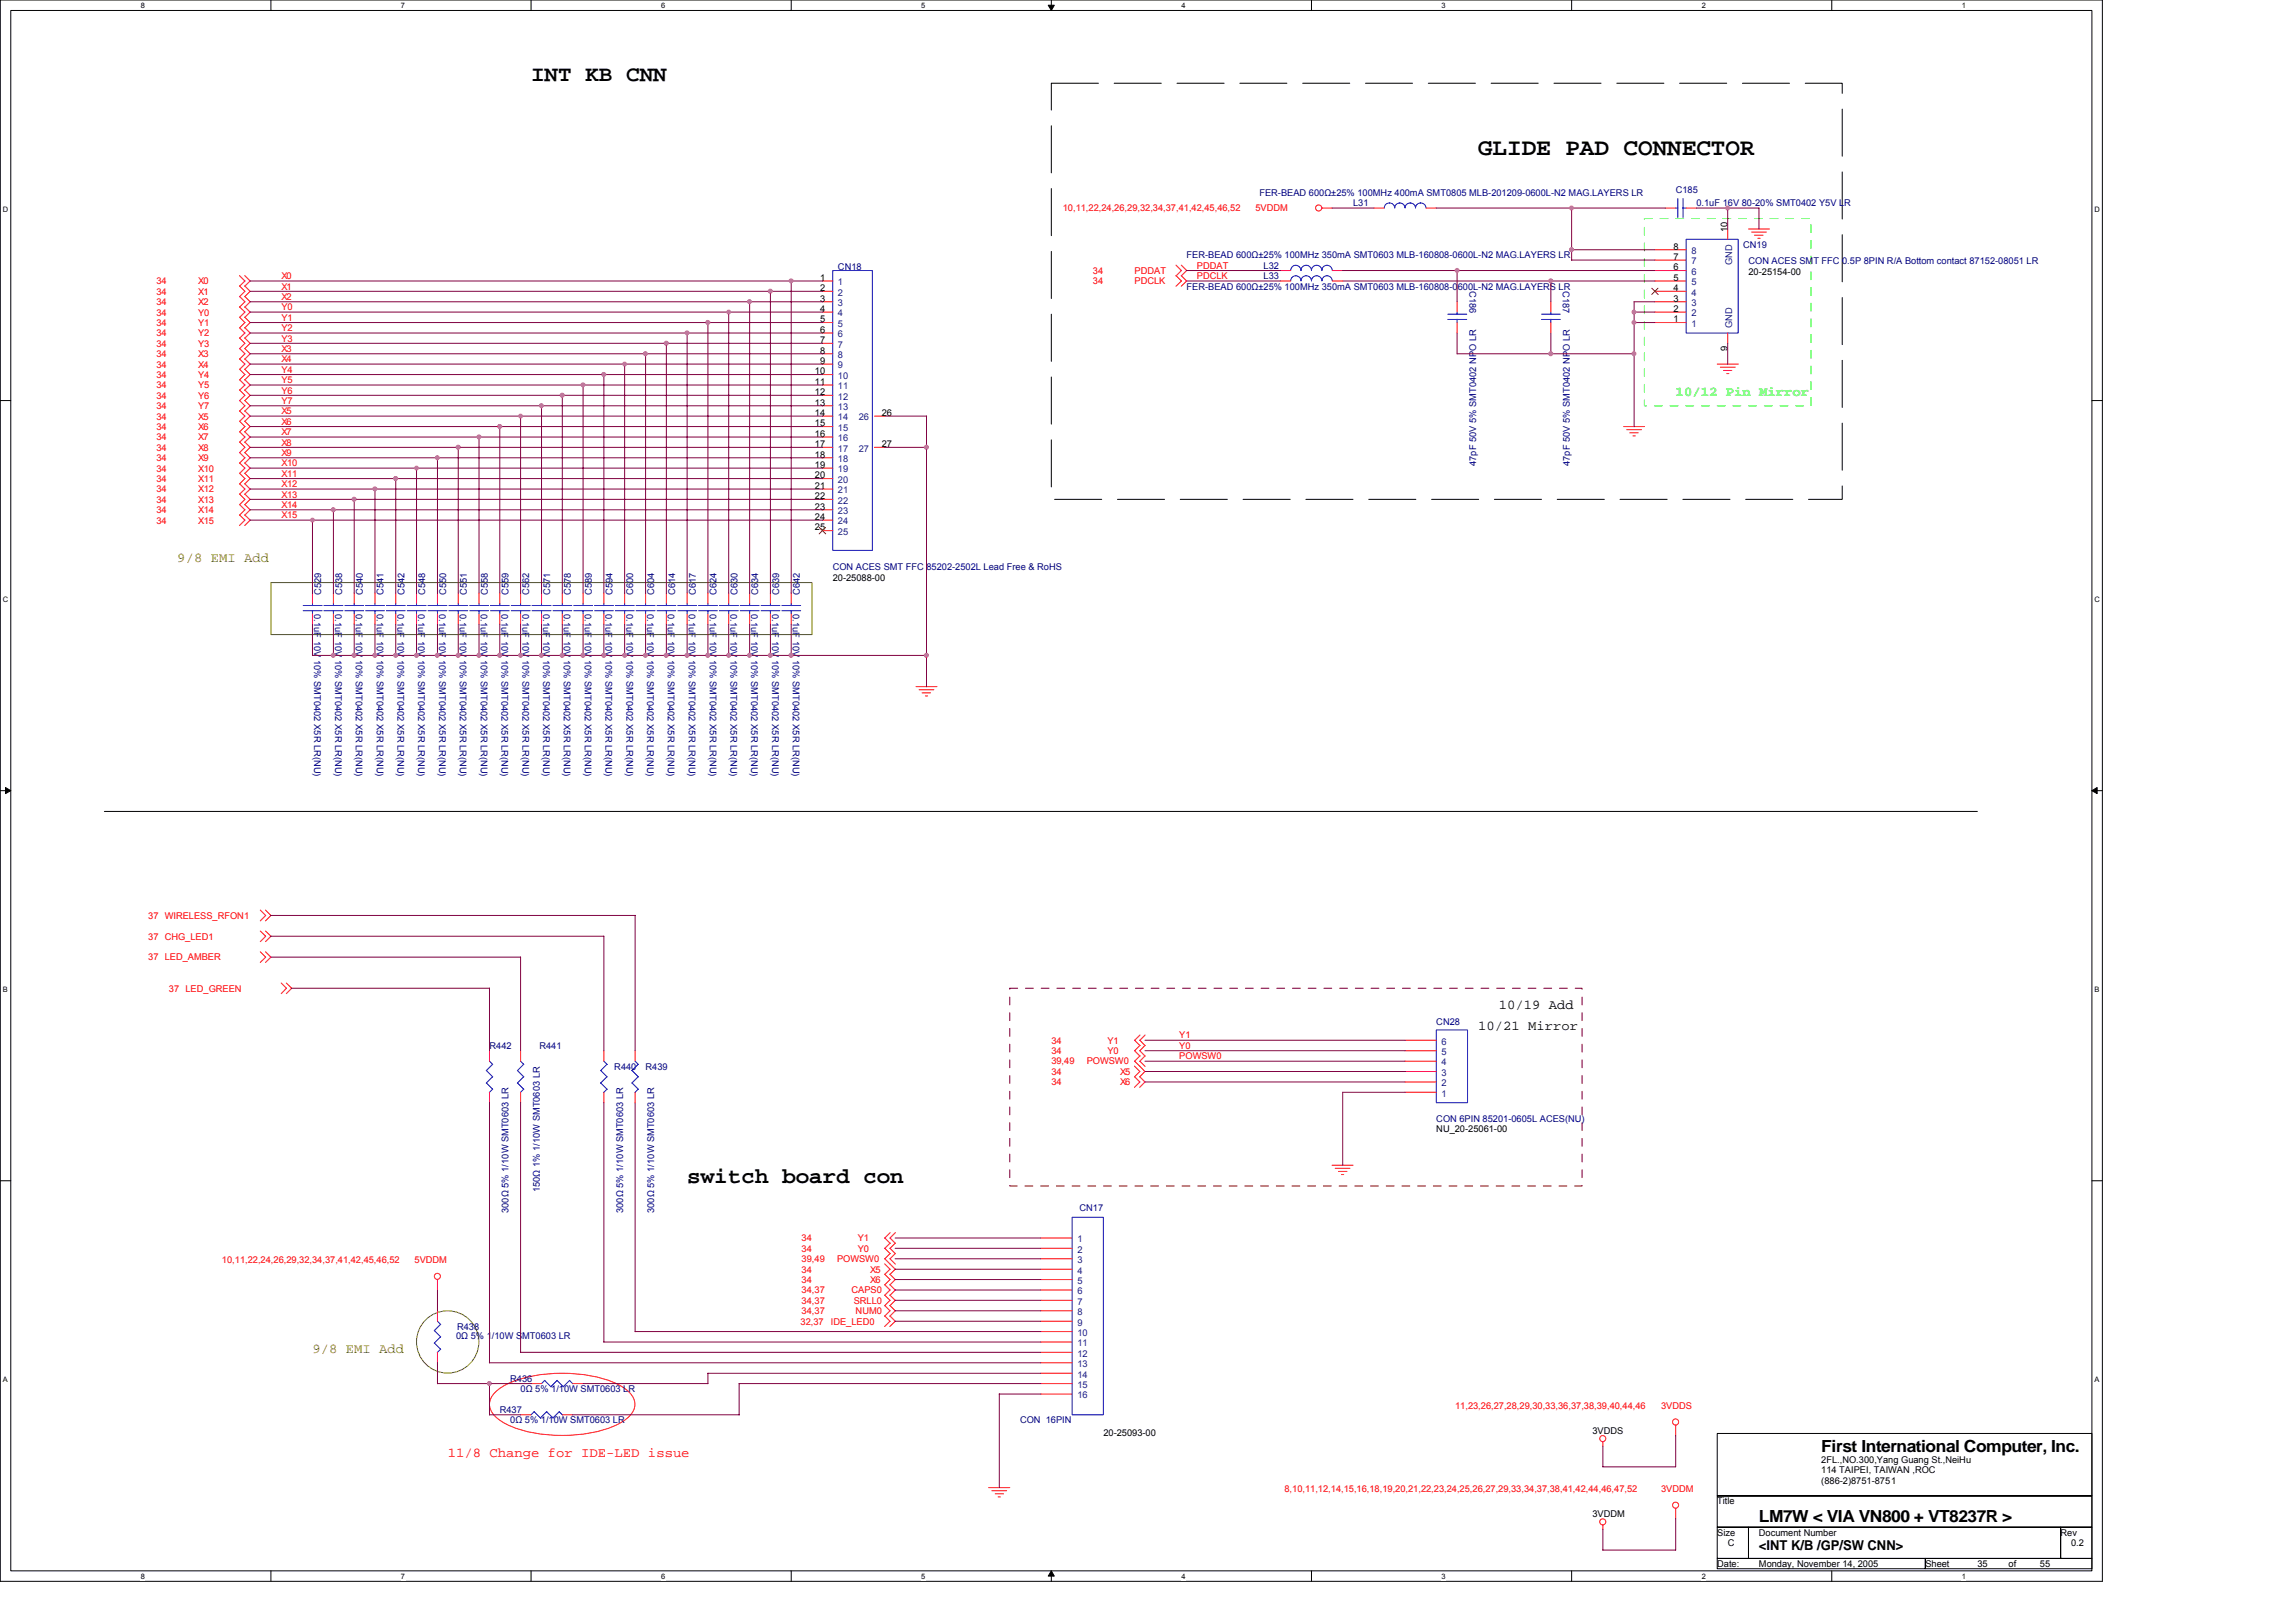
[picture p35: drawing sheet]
<svg xmlns="http://www.w3.org/2000/svg" width="297mm" height="210mm" viewBox="0 0 297 210" stroke-linecap="round" stroke-linejoin="round" font-family="sans-serif">
<defs><g id="words">
<text font-size="3.1" x="191.2" y="20.1">GLIDE PAD CONNECTOR</text>
<g font-size="2.8">
<text x="68.7" y="10.4">INT KB CNN</text>
<text x="88.9" y="153.1">switch board con</text>
</g>
<g font-size="2.2">
<text x="235.6" y="187.9">First International Computer, Inc.</text>
<text x="227.6" y="197">LM7W &lt; VIA VN800 + VT8237R &gt;</text>
</g>
<text font-size="1.8" fill="#0f0" x="216.8" y="51.2">10/12 Pin Mirror</text>
<g font-size="1.8" fill="#808000">
<text x="22.9" y="72.7">9/8 EMI Add</text>
<text x="40.4" y="175">9/8 EMI Add</text>
</g>
<g font-size="1.8">
<text x="193.9" y="130.6">10/19 Add</text>
<text x="191.2" y="133.3">10/21 Mirror</text>
<text x="227.6" y="200.6">&lt;INT K/B /GP/SW CNN&gt;</text>
</g>
<text font-size="1.8" fill="#f00" x="57.9" y="188.5">11/8 Change for IDE-LED issue</text>
<g font-size="1.2" fill="#f00">
<text x="137.5" y="27.4">10,11,22,24,26,29,32,34,37,41,42,45,46,52</text>
<text x="162.4" y="27.4">5VDDM</text>
<text x="141.4" y="35.4">34</text>
<text x="146.8" y="35.4">PDDAT</text>
<text x="154.9" y="34.8">PDDAT</text>
<text x="20.2" y="36.8">34</text>
<text x="20.2" y="38.1">34</text>
<text x="20.2" y="40.8">34</text>
<text x="20.2" y="39.5">34</text>
<text x="25.6" y="36.8">X0</text>
<text x="25.6" y="38.1">X1</text>
<text x="25.6" y="40.8">Y0</text>
<text x="25.6" y="39.5">X2</text>
<text x="36.4" y="38.8">X2</text>
<text x="36.4" y="41.5">Y1</text>
<text x="36.4" y="37.5">X1</text>
<text x="36.4" y="36.1">X0</text>
<text x="36.4" y="40.2">Y0</text>
<text x="141.4" y="36.8">34</text>
<text x="146.8" y="36.8">PDCLK</text>
<text x="154.9" y="36.1">PDCLK</text>
<text x="20.2" y="43.5">34</text>
<text x="20.2" y="42.2">34</text>
<text x="20.2" y="44.9">34</text>
<text x="20.2" y="46.2">34</text>
<text x="20.2" y="47.6">34</text>
<text x="25.6" y="43.5">Y2</text>
<text x="25.6" y="42.2">Y1</text>
<text x="25.6" y="44.9">Y3</text>
<text x="25.6" y="46.2">X3</text>
<text x="25.6" y="47.6">X4</text>
<text x="36.4" y="46.9">X4</text>
<text x="36.4" y="42.8">Y2</text>
<text x="36.4" y="45.5">X3</text>
<text x="36.4" y="44.2">Y3</text>
<text x="20.2" y="48.9">34</text>
<text x="20.2" y="51.6">34</text>
<text x="20.2" y="52.9">34</text>
<text x="20.2" y="50.2">34</text>
<text x="25.6" y="48.9">Y4</text>
<text x="25.6" y="51.6">Y6</text>
<text x="25.6" y="52.9">Y7</text>
<text x="25.6" y="50.2">Y5</text>
<text x="36.4" y="53.6">X5</text>
<text x="36.4" y="48.2">Y4</text>
<text x="36.4" y="52.3">Y7</text>
<text x="36.4" y="49.6">Y5</text>
<text x="36.4" y="50.9">Y6</text>
<text x="20.2" y="54.3">34</text>
<text x="20.2" y="55.6">34</text>
<text x="20.2" y="57">34</text>
<text x="20.2" y="59.7">34</text>
<text x="20.2" y="58.3">34</text>
<text x="25.6" y="54.3">X5</text>
<text x="25.6" y="55.6">X6</text>
<text x="25.6" y="57">X7</text>
<text x="25.6" y="59.7">X9</text>
<text x="25.6" y="58.3">X8</text>
<text x="36.4" y="56.3">X7</text>
<text x="36.4" y="57.7">X8</text>
<text x="36.4" y="59">X9</text>
<text x="36.4" y="54.9">X6</text>
<text x="20.2" y="61">34</text>
<text x="20.2" y="62.4">34</text>
<text x="20.2" y="63.7">34</text>
<text x="20.2" y="65">34</text>
<text x="25.6" y="61">X10</text>
<text x="25.6" y="62.4">X11</text>
<text x="25.6" y="63.7">X12</text>
<text x="25.6" y="65">X13</text>
<text x="36.4" y="63">X12</text>
<text x="36.4" y="64.4">X13</text>
<text x="36.4" y="60.3">X10</text>
<text x="36.4" y="61.7">X11</text>
<text x="36.4" y="65.7">X14</text>
<text x="20.2" y="66.4">34</text>
<text x="20.2" y="67.8">34</text>
<text x="25.6" y="66.4">X14</text>
<text x="25.6" y="67.8">X15</text>
<text x="36.4" y="67.1">X15</text>
<text x="19.2" y="118.9">37 WIRELESS_RFON1</text>
<text x="19.2" y="121.6">37 CHG_LED1</text>
<text x="19.2" y="124.3">37 LED_AMBER</text>
<text x="21.9" y="128.3">37 LED_GREEN</text>
<text x="136" y="137.8">39,49</text>
<text x="136" y="136.4">34</text>
<text x="136" y="135.1">34</text>
<text x="140.6" y="137.8">POWSW0</text>
<text x="143.3" y="136.4">Y0</text>
<text x="143.3" y="135.1">Y1</text>
<text x="152.6" y="135.7">Y0</text>
<text x="152.6" y="137.1">POWSW0</text>
<text x="152.6" y="134.4">Y1</text>
<text x="136" y="140.4">34</text>
<text x="136" y="139.1">34</text>
<text x="144.9" y="140.4">X6</text>
<text x="144.9" y="139.1">X5</text>
<text x="103.7" y="160.6">34</text>
<text x="103.7" y="162">34</text>
<text x="111" y="160.6">Y1</text>
<text x="111" y="162">Y0</text>
<text x="28.7" y="163.5">10,11,22,24,26,29,32,34,37,41,42,45,46,52</text>
<text x="53.6" y="163.5">5VDDM</text>
<text x="103.7" y="163.3">39,49</text>
<text x="103.7" y="167.4">34,37</text>
<text x="103.7" y="164.7">34</text>
<text x="103.7" y="166">34</text>
<text x="108.3" y="163.3">POWSW0</text>
<text x="110.2" y="167.4">CAPS0</text>
<text x="112.6" y="164.7">X5</text>
<text x="112.6" y="166">X6</text>
<text x="103.6" y="171.4">32,37</text>
<text x="103.7" y="170.1">34,37</text>
<text x="103.7" y="168.7">34,37</text>
<text x="107.5" y="171.4">IDE_LED0</text>
<text x="110.4" y="168.7">SRLL0</text>
<text x="110.7" y="170.1">NUM0</text>
<text x="188.3" y="182.3">11,23,26,27,28,29,30,33,36,37,38,39,40,44,46</text>
<text x="214.9" y="182.3">3VDDS</text>
<text x="166.2" y="193.1">8,10,11,12,14,15,16,18,19,20,21,22,23,24,25,26,27,29,33,34,37,38,41,42,44,46,47,52</text>
<text x="214.9" y="193.1">3VDDM</text>
</g>
<g font-size="1.2" fill="#000080">
<text x="162.9" y="25.3">FER-BEAD 600Ω±25% 100MHz 400mA SMT0805 MLB-201209-0600L-N2 MAG.LAYERS LR</text>
<text x="175" y="26.7">L31</text>
<text x="216.8" y="24.9">C185</text>
<text x="219.5" y="26.7">0.1uF 16V 80-20% SMT0402 Y5V LR</text>
<text x="108.4" y="34.9">CN18</text>
<text x="153.5" y="33.4">FER-BEAD 600Ω±25% 100MHz 350mA SMT0603 MLB-160808-0600L-N2 MAG.LAYERS LR</text>
<text x="163.5" y="34.8">L32</text>
<text x="225.5" y="32.1">CN19</text>
<text x="226.2" y="34.2">CON ACES SMT FFC 0.5P 8PIN R/A Bottom contact 87152-08051 LR</text>
<text x="153.5" y="37.5">FER-BEAD 600Ω±25% 100MHz 350mA SMT0603 MLB-160808-0600L-N2 MAG.LAYERS LR</text>
<text x="163.5" y="36.1">L33</text>
<text x="190.1" y="37.7" transform="rotate(90 190.1 37.7)">C186</text>
<text x="202.2" y="37.7" transform="rotate(90 202.2 37.7)">C187</text>
<text x="191" y="60.3" transform="rotate(-90 191 60.3)">47pF 50V 5% SMT0402 NPO LR</text>
<text x="203.1" y="60.3" transform="rotate(-90 203.1 60.3)">47pF 50V 5% SMT0402 NPO LR</text>
<text x="41.5" y="77" transform="rotate(-90 41.5 77)">C529</text>
<text x="44.3" y="77" transform="rotate(-90 44.3 77)">C538</text>
<text x="46.9" y="77" transform="rotate(-90 46.9 77)">C540</text>
<text x="49.6" y="77" transform="rotate(-90 49.6 77)">C541</text>
<text x="52.3" y="77" transform="rotate(-90 52.3 77)">C542</text>
<text x="55" y="77" transform="rotate(-90 55 77)">C548</text>
<text x="57.7" y="77" transform="rotate(-90 57.7 77)">C550</text>
<text x="60.4" y="77" transform="rotate(-90 60.4 77)">C551</text>
<text x="63.1" y="77" transform="rotate(-90 63.1 77)">C558</text>
<text x="65.8" y="77" transform="rotate(-90 65.8 77)">C559</text>
<text x="68.5" y="77" transform="rotate(-90 68.5 77)">C562</text>
<text x="71.2" y="77" transform="rotate(-90 71.2 77)">C571</text>
<text x="73.9" y="77" transform="rotate(-90 73.9 77)">C578</text>
<text x="76.6" y="77" transform="rotate(-90 76.6 77)">C589</text>
<text x="79.2" y="77" transform="rotate(-90 79.2 77)">C594</text>
<text x="81.9" y="77" transform="rotate(-90 81.9 77)">C600</text>
<text x="84.6" y="77" transform="rotate(-90 84.6 77)">C604</text>
<text x="87.3" y="77" transform="rotate(-90 87.3 77)">C614</text>
<text x="90" y="77" transform="rotate(-90 90 77)">C617</text>
<text x="92.7" y="77" transform="rotate(-90 92.7 77)">C624</text>
<text x="95.4" y="77" transform="rotate(-90 95.4 77)">C630</text>
<text x="98.1" y="77" transform="rotate(-90 98.1 77)">C634</text>
<text x="100.8" y="77" transform="rotate(-90 100.8 77)">C639</text>
<text x="103.5" y="77" transform="rotate(-90 103.5 77)">C642</text>
<text x="107.7" y="73.8">CON ACES SMT FFC 85202-2502L Lead Free &amp; RoHS</text>
<text x="40.7" y="79.4" transform="rotate(90 40.7 79.4)">0.1uF 10V 10% SMT0402 X5R LR(NU)</text>
<text x="43.3" y="79.4" transform="rotate(90 43.3 79.4)">0.1uF 10V 10% SMT0402 X5R LR(NU)</text>
<text x="46" y="79.4" transform="rotate(90 46 79.4)">0.1uF 10V 10% SMT0402 X5R LR(NU)</text>
<text x="48.7" y="79.4" transform="rotate(90 48.7 79.4)">0.1uF 10V 10% SMT0402 X5R LR(NU)</text>
<text x="51.4" y="79.4" transform="rotate(90 51.4 79.4)">0.1uF 10V 10% SMT0402 X5R LR(NU)</text>
<text x="54.1" y="79.4" transform="rotate(90 54.1 79.4)">0.1uF 10V 10% SMT0402 X5R LR(NU)</text>
<text x="56.8" y="79.4" transform="rotate(90 56.8 79.4)">0.1uF 10V 10% SMT0402 X5R LR(NU)</text>
<text x="59.5" y="79.4" transform="rotate(90 59.5 79.4)">0.1uF 10V 10% SMT0402 X5R LR(NU)</text>
<text x="62.2" y="79.4" transform="rotate(90 62.2 79.4)">0.1uF 10V 10% SMT0402 X5R LR(NU)</text>
<text x="64.9" y="79.4" transform="rotate(90 64.9 79.4)">0.1uF 10V 10% SMT0402 X5R LR(NU)</text>
<text x="67.6" y="79.4" transform="rotate(90 67.6 79.4)">0.1uF 10V 10% SMT0402 X5R LR(NU)</text>
<text x="70.3" y="79.4" transform="rotate(90 70.3 79.4)">0.1uF 10V 10% SMT0402 X5R LR(NU)</text>
<text x="73" y="79.4" transform="rotate(90 73 79.4)">0.1uF 10V 10% SMT0402 X5R LR(NU)</text>
<text x="75.7" y="79.4" transform="rotate(90 75.7 79.4)">0.1uF 10V 10% SMT0402 X5R LR(NU)</text>
<text x="78.4" y="79.4" transform="rotate(90 78.4 79.4)">0.1uF 10V 10% SMT0402 X5R LR(NU)</text>
<text x="81" y="79.4" transform="rotate(90 81 79.4)">0.1uF 10V 10% SMT0402 X5R LR(NU)</text>
<text x="83.7" y="79.4" transform="rotate(90 83.7 79.4)">0.1uF 10V 10% SMT0402 X5R LR(NU)</text>
<text x="86.4" y="79.4" transform="rotate(90 86.4 79.4)">0.1uF 10V 10% SMT0402 X5R LR(NU)</text>
<text x="89.1" y="79.4" transform="rotate(90 89.1 79.4)">0.1uF 10V 10% SMT0402 X5R LR(NU)</text>
<text x="91.8" y="79.4" transform="rotate(90 91.8 79.4)">0.1uF 10V 10% SMT0402 X5R LR(NU)</text>
<text x="94.5" y="79.4" transform="rotate(90 94.5 79.4)">0.1uF 10V 10% SMT0402 X5R LR(NU)</text>
<text x="97.2" y="79.4" transform="rotate(90 97.2 79.4)">0.1uF 10V 10% SMT0402 X5R LR(NU)</text>
<text x="99.9" y="79.4" transform="rotate(90 99.9 79.4)">0.1uF 10V 10% SMT0402 X5R LR(NU)</text>
<text x="102.6" y="79.4" transform="rotate(90 102.6 79.4)">0.1uF 10V 10% SMT0402 X5R LR(NU)</text>
<text x="63.3" y="135.7">R442</text>
<text x="69.8" y="135.7">R441</text>
<text x="185.8" y="132.6">CN28</text>
<text x="79.5" y="138.4">R440</text>
<text x="83.5" y="138.4">R439</text>
<text x="185.8" y="145.2">CON 6PIN 85201-0605L ACES(NU)</text>
<text x="69.8" y="154.3" transform="rotate(-90 69.8 154.3)">150Ω 1% 1/10W SMT0603 LR</text>
<text x="65.8" y="157" transform="rotate(-90 65.8 157)">300Ω 5% 1/10W SMT0603 LR</text>
<text x="80.6" y="157" transform="rotate(-90 80.6 157)">300Ω 5% 1/10W SMT0603 LR</text>
<text x="84.6" y="157" transform="rotate(-90 84.6 157)">300Ω 5% 1/10W SMT0603 LR</text>
<text x="139.7" y="156.7">CN17</text>
<text x="59" y="173.3">0Ω 5% 1/10W SMT0603 LR</text>
<text x="59.1" y="172.1">R438</text>
<text x="66" y="178.8">R436</text>
<text x="64.7" y="182.8">R437</text>
<text x="66" y="184.2">0Ω 5% 1/10W SMT0603 LR</text>
<text x="67.3" y="180.1">0Ω 5% 1/10W SMT0603 LR</text>
<text x="132" y="184.2">CON 16PIN</text>
</g>
<g font-size="1.2">
<text x="216.5" y="35">6</text>
<text x="216.5" y="33.6">7</text>
<text x="216.5" y="32.3">8</text>
<text x="223.5" y="30" transform="rotate(-90 223.5 30)">10</text>
<text x="226.2" y="35.6">20-25154-00</text>
<text x="106.1" y="36.3">1</text>
<text x="106.1" y="37.7">2</text>
<text x="106.1" y="39">3</text>
<text x="106.1" y="40.4">4</text>
<text x="106.1" y="41.7">5</text>
<text x="216.5" y="41.7">1</text>
<text x="216.5" y="40.4">2</text>
<text x="216.5" y="39">3</text>
<text x="216.5" y="37.7">4</text>
<text x="216.5" y="36.3">5</text>
<text x="106.1" y="43.1">6</text>
<text x="106.1" y="44.4">7</text>
<text x="106.1" y="45.8">8</text>
<text x="106.1" y="47.1">9</text>
<text x="223.5" y="45.4" transform="rotate(-90 223.5 45.4)">9</text>
<text x="105.4" y="48.5">10</text>
<text x="105.4" y="49.8">11</text>
<text x="105.4" y="51.1">12</text>
<text x="105.4" y="52.5">13</text>
<text x="105.4" y="53.8">14</text>
<text x="114.1" y="53.8">26</text>
<text x="105.4" y="55.2">15</text>
<text x="105.4" y="56.5">16</text>
<text x="105.4" y="57.9">17</text>
<text x="105.4" y="59.2">18</text>
<text x="114.1" y="57.9">27</text>
<text x="105.4" y="60.6">19</text>
<text x="105.4" y="61.9">20</text>
<text x="105.4" y="63.3">21</text>
<text x="105.4" y="64.6">22</text>
<text x="105.4" y="66">23</text>
<text x="105.4" y="67.3">24</text>
<text x="105.4" y="68.6">25</text>
<text x="107.7" y="75.1">20-25088-00</text>
<text x="185.8" y="146.5">NU_20-25061-00</text>
<text x="142.7" y="185.8">20-25093-00</text>
<text x="206" y="185.5">3VDDS</text>
<text x="235.6" y="189.3">2FL.,NO.300,Yang Guang St.,NeiHu</text>
<text x="235.6" y="190.6">114 TAIPEI, TAIWAN ,ROC</text>
<text x="206" y="196.3">3VDDM</text>
<text x="222.2" y="194.7">Title</text>
<text x="235.6" y="192">(886-2)8751-8751</text>
<text x="222.2" y="198.7">Size</text>
<text x="222.2" y="202.8">Date:</text>
<text x="223.5" y="200.1">C</text>
<text x="227.6" y="198.7">Document Number</text>
<text x="227.6" y="202.8">Monday, November 14, 2005</text>
<text x="249.1" y="202.8">Sheet</text>
<text x="255.8" y="202.8">35</text>
<text x="259.9" y="202.8">of</text>
<text x="263.9" y="202.8">55</text>
<text x="266.6" y="198.7">Rev</text>
<text x="267.9" y="200.1">0.2</text>
</g>
<g font-size="1.2" fill="#004080">
<text x="218.8" y="35.6">6</text>
<text x="218.8" y="34.2">7</text>
<text x="218.8" y="32.9">8</text>
<text x="224.1" y="34.3" transform="rotate(-90 224.1 34.3)">GND</text>
<text x="108.4" y="36.9">1</text>
<text x="108.4" y="38.2">2</text>
<text x="108.4" y="39.6">3</text>
<text x="108.4" y="40.9">4</text>
<text x="218.8" y="40.9">2</text>
<text x="218.8" y="39.6">3</text>
<text x="218.8" y="38.2">4</text>
<text x="218.8" y="36.9">5</text>
<text x="108.4" y="42.3">5</text>
<text x="108.4" y="43.6">6</text>
<text x="108.4" y="45">7</text>
<text x="108.4" y="46.3">8</text>
<text x="108.4" y="47.7">9</text>
<text x="218.8" y="42.3">1</text>
<text x="224.1" y="42.4" transform="rotate(-90 224.1 42.4)">GND</text>
<text x="108.4" y="49">10</text>
<text x="108.4" y="50.4">11</text>
<text x="108.4" y="51.7">12</text>
<text x="108.4" y="53.1">13</text>
<text x="108.4" y="54.4">14</text>
<text x="108.4" y="55.8">15</text>
<text x="108.4" y="57.1">16</text>
<text x="108.4" y="58.4">17</text>
<text x="108.4" y="59.8">18</text>
<text x="111.1" y="54.4">26</text>
<text x="111.1" y="58.4">27</text>
<text x="108.4" y="61.1">19</text>
<text x="108.4" y="62.5">20</text>
<text x="108.4" y="63.8">21</text>
<text x="108.4" y="65.2">22</text>
<text x="108.4" y="66.5">23</text>
<text x="108.4" y="67.9">24</text>
<text x="108.4" y="69.2">25</text>
<text x="186.5" y="137.9">4</text>
<text x="186.5" y="136.5">5</text>
<text x="186.5" y="135.2">6</text>
<text x="186.5" y="141.9">1</text>
<text x="186.5" y="140.6">2</text>
<text x="186.5" y="139.2">3</text>
<text x="139.4" y="160.8">1</text>
<text x="139.4" y="162.1">2</text>
<text x="139.4" y="163.4">3</text>
<text x="139.4" y="164.8">4</text>
<text x="139.4" y="166.1">5</text>
<text x="139.4" y="167.5">6</text>
<text x="139.4" y="168.8">7</text>
<text x="139.4" y="170.2">8</text>
<text x="139.4" y="171.5">9</text>
<text x="139.4" y="172.9">10</text>
<text x="139.4" y="174.2">11</text>
<text x="139.4" y="175.6">12</text>
<text x="139.4" y="176.9">13</text>
<text x="139.4" y="178.3">14</text>
<text x="139.4" y="179.6">15</text>
<text x="139.4" y="181">16</text>
</g>
<g font-size="1">
<text x="18.2" y="1">8</text>
<text x="51.9" y="1">7</text>
<text x="85.5" y="1">6</text>
<text x="119.2" y="1">5</text>
<text x="152.8" y="1">4</text>
<text x="186.5" y="1">3</text>
<text x="220.2" y="1">2</text>
<text x="253.8" y="1">1</text>
<text x=".4" y="27.4">D</text>
<text x="271" y="27.4">D</text>
<text x=".4" y="77.9">C</text>
<text x="271" y="77.9">C</text>
<text x=".4" y="128.4">B</text>
<text x="271" y="128.4">B</text>
<text x=".4" y="178.9">A</text>
<text x="271" y="178.9">A</text>
<text x="18.2" y="204.3">8</text>
<text x="51.9" y="204.3">7</text>
<text x="85.5" y="204.3">6</text>
<text x="119.2" y="204.3">5</text>
<text x="152.8" y="204.3">4</text>
<text x="186.5" y="204.3">3</text>
<text x="220.2" y="204.3">2</text>
<text x="253.8" y="204.3">1</text>
</g>
</g></defs>
<path d="M0 0h272v204.6h-272zM1.4 1.4h269.2v201.9h-269.2z" fill="none" stroke="#000" stroke-width=".13"/>
<g fill="#fff">
<path d="M18.2 .1h.6v1.1h-.6z"/>
<path d="M18.2 203.4h.6v1.1h-.6z"/>
</g>
<path d="M35 0v1.4M35 203.3v1.3" fill="none" stroke="#000" stroke-width=".13"/>
<g fill="#fff">
<path d="M51.9 .1h.5v1.1h-.5z"/>
<path d="M51.9 203.4h.5v1.1h-.5z"/>
</g>
<path d="M68.7 0v1.4M68.7 203.3v1.3" fill="none" stroke="#000" stroke-width=".13"/>
<g fill="#fff">
<path d="M85.5 .1h.6v1.1h-.6z"/>
<path d="M85.5 203.4h.6v1.1h-.6z"/>
</g>
<path d="M102.4 0v1.4M102.4 203.3v1.3" fill="none" stroke="#000" stroke-width=".13"/>
<g fill="#fff">
<path d="M119.2 .1h.5v1.1h-.5z"/>
<path d="M119.2 203.4h.5v1.1h-.5z"/>
</g>
<path d="M136 0v1.4M136 203.3v1.3" fill="none" stroke="#000" stroke-width=".13"/>
<path d="M135.6 .7h.8l-.4 .7zM136 203.3l.4 .7h-.8z" fill="#000" stroke="#000" stroke-width=".13"/>
<g fill="#fff">
<path d="M152.8 .1h.6v1.1h-.6z"/>
<path d="M152.8 203.4h.6v1.1h-.6z"/>
</g>
<path d="M169.7 0v1.4M169.7 203.3v1.3" fill="none" stroke="#000" stroke-width=".13"/>
<g fill="#fff">
<path d="M186.5 .1h.5v1.1h-.5z"/>
<path d="M186.5 203.4h.5v1.1h-.5z"/>
</g>
<path d="M203.3 0v1.4M203.3 203.3v1.3" fill="none" stroke="#000" stroke-width=".13"/>
<g fill="#fff">
<path d="M220.2 .1h.5v1.1h-.5z"/>
<path d="M220.2 203.4h.5v1.1h-.5z"/>
</g>
<path d="M237 0v1.4M237 203.3v1.3" fill="none" stroke="#000" stroke-width=".13"/>
<g fill="#fff">
<path d="M253.8 .1h.5v1.1h-.5z"/>
<path d="M253.8 203.4h.5v1.1h-.5z"/>
<path d="M.4 26.6h.7v1h-.7z"/>
<path d="M271 26.6h.6v1h-.6z"/>
<path d="M.4 77.1h.7v1h-.7z"/>
<path d="M271 77.1h.6v1h-.6z"/>
</g>
<path d="M0 51.8h1.4M270.6 51.8h1.4" fill="none" stroke="#000" stroke-width=".13"/>
<g fill="#fff">
<path d="M.4 127.6h.6v1h-.6z"/>
<path d="M271 127.6h.6v1h-.6z"/>
</g>
<path d="M0 102.3h1.4M270.6 102.3h1.4" fill="none" stroke="#000" stroke-width=".13"/>
<path d="M.7 101.9l.7 .4-.7 .4zM270.6 102.3l.7-.4v.8z" fill="#000" stroke="#000" stroke-width=".13"/>
<g fill="#fff">
<path d="M.4 178h.6v1.1h-.6z"/>
<path d="M271 178h.6v1.1h-.6z"/>
</g>
<path d="M13.5 105h242.3M0 152.8h1.4M270.6 152.8h1.4M222.2 185.5h48.4v8.1h-48.4zM222.2 193.6h48.4v4h-48.4zM222.2 197.6h4v4.1h-4zM226.2 197.6h40.4v4.1h-40.4zM266.6 197.6h4v4.1h-4zM222.2 201.7h26.9v1.3h-26.9zM249.1 201.7h21.5v1.3h-21.5z" fill="none" stroke="#000" stroke-width=".13"/>
<path d="M136 10.8h102.3v53.8h-102.3v-53.8" fill="none" stroke="#000" stroke-width=".13" stroke-dasharray="6.1 2"/>
<g fill="none" stroke="#808000" stroke-width=".13">
<path d="M35 75.4h70v6.7h-70z"/>
<circle cx="57.9" cy="173.7" r="4"/>
</g>
<path d="M212.7 28.3h21.6v24.2h-21.6v-24.2" fill="none" stroke="#0f0" stroke-width=".13" stroke-dasharray="1 1 1 1 1 1 1 1"/>
<path d="M130.6 127.9h74.1v25.6h-74.1v-25.6" fill="none" stroke="#800000" stroke-width=".13" stroke-dasharray="1 1 1 1 1 1 1 1"/>
<g fill="none" stroke="#f00" stroke-width=".13">
<path d="M31 35.7l.7 .7-.7 .6M31 37l.7 .7-.7 .7M31 39.7l.7 .7-.7 .7M31 38.4l.7 .7-.7 .7M31.7 35.7l.7 .7-.7 .6M31.7 37l.7 .7-.7 .7M31.7 39.7l.7 .7-.7 .7M31.7 38.4l.7 .7-.7 .7M106.4 36.4h1.3M106.4 37.7h1.3M106.4 39.1h1.3M152.1 34.3l.7 .7-.7 .7"/>
<path d="M152.1 35.7l.7 .7-.7 .6M152.8 34.3l.7 .7-.7 .7M152.8 35.7l.7 .7-.7 .6M165.6 35h1.4M165.6 36.4h1.4M171 26.9h1.4M172.4 35h1.3M172.4 36.4h1.3M177.8 26.9h1.3M184.5 26.9h1.3M188.5 39.1v1.3M200.6 39.1v1.3"/>
<path d="M214.1 35h4M214.1 36.4h4M214.1 37.7h4M214.1 39.1h4M214.1 33.7h4M214.1 32.3h4M215.4 26.9h1.4M218.1 26.9h1.4M223.5 29.6v1.4M226.2 29.6h2.7M226.6 30h1.9M227 30.4h1.1"/>
<path d="M227.4 30.8h.3M31 42.4l.7 .7-.7 .7M31 41l.7 .7-.7 .7M31 43.7l.7 .7-.7 .7M31 45.1l.7 .7-.7 .7M31 46.4l.7 .7-.7 .7M31 47.8l.7 .7-.7 .7M31 50.5l.7 .7-.7 .7M31 51.8l.7 .7-.7 .7M31 53.2l.7 .6-.7 .7M31 54.5l.7 .7-.7 .7M31 55.9l.7 .7-.7 .6"/>
<path d="M31 58.5l.7 .7-.7 .7M31 57.2l.7 .7-.7 .7M31 59.9l.7 .7-.7 .7M31 49.1l.7 .7-.7 .7M31.7 42.4l.7 .7-.7 .7M31.7 41l.7 .7-.7 .7M31.7 43.7l.7 .7-.7 .7M31.7 45.1l.7 .7-.7 .7M31.7 46.4l.7 .7-.7 .7M31.7 47.8l.7 .7-.7 .7M31.7 50.5l.7 .7-.7 .7M31.7 51.8l.7 .7-.7 .7"/>
<path d="M31.7 53.2l.7 .6-.7 .7M31.7 54.5l.7 .7-.7 .7M31.7 55.9l.7 .7-.7 .6M31.7 58.5l.7 .7-.7 .7M31.7 57.2l.7 .7-.7 .7M31.7 59.9l.7 .7-.7 .7M31.7 49.1l.7 .7-.7 .7M106.4 47.1h1.3M106.4 55.2h1.3M106.4 40.4h1.3M106.4 41.7h1.3M106.4 43.1h1.3"/>
<path d="M106.4 44.4h1.3M106.4 45.8h1.3M106.4 48.5h1.3M106.4 49.8h1.3M106.4 51.2h1.3M106.4 52.5h1.3M106.4 53.8h1.3M106.4 56.6h1.3M106.4 57.9h1.3M106.4 59.2h1.3M113.1 53.8h1.4M113.1 57.9h1.4"/>
<path d="M188.5 41.7v1.4M200.6 41.7v1.4M210.1 55.2h2.7M210.5 55.6h1.9M210.8 56h1.1M211.3 56.4h.3M214.1 40.4h4M214.1 41.7h4M222.2 47.1h2.7M222.6 47.5h1.9M223 47.9h1M223.4 48.3h.3"/>
<path d="M223.5 43.1v1.3M31 61.2l.7 .7-.7 .7M31 62.6l.7 .7-.7 .7M31 63.9l.7 .7-.7 .7M31 65.3l.7 .7-.7 .7M31 66.6l.7 .7-.7 .7M31.7 61.2l.7 .7-.7 .7M31.7 62.6l.7 .7-.7 .7M31.7 63.9l.7 .7-.7 .7M31.7 65.3l.7 .7-.7 .7M31.7 66.6l.7 .7-.7 .7M40.4 76.8v1.3"/>
<path d="M40.4 79.4v1.4M43.1 76.8v1.3M43.1 79.4v1.4M45.8 76.8v1.3M45.8 79.4v1.4M48.5 76.8v1.3M48.5 79.4v1.4M51.2 76.8v1.3M51.2 79.4v1.4M53.9 76.8v1.3M53.9 79.4v1.4M56.6 76.8v1.3"/>
<path d="M56.6 79.4v1.4M59.3 76.8v1.3M59.3 79.4v1.4M62 76.8v1.3M62 79.4v1.4M64.7 76.8v1.3M64.7 79.4v1.4M67.3 76.8v1.3M67.3 79.4v1.4M70.1 76.8v1.3M70.1 79.4v1.4M72.7 76.8v1.3"/>
<path d="M72.7 79.4v1.4M75.4 76.8v1.3M75.4 79.4v1.4M78.1 76.8v1.3M78.1 79.4v1.4M80.8 76.8v1.3M80.8 79.4v1.4M83.5 76.8v1.3M83.5 79.4v1.4M86.2 76.8v1.3M86.2 79.4v1.4M88.9 76.8v1.3"/>
<path d="M88.9 79.4v1.4M91.6 76.8v1.3M91.6 79.4v1.4M94.3 76.8v1.3M94.3 79.4v1.4M97 76.8v1.3M97 79.4v1.4M99.7 76.8v1.3M99.7 79.4v1.4M102.4 76.8v1.3M102.4 79.4v1.4M106.4 60.6h1.3"/>
<path d="M106.4 61.9h1.3M106.4 63.3h1.3M106.4 64.6h1.3M106.4 66h1.3M106.4 67.3h1.3M106.4 68.7h1.3M118.5 88.9h2.7M118.9 89.3h1.9M119.3 89.7h1.1M119.7 90.1h.3M33.7 117.8l.7 .7-.7 .7M34.4 117.8l.6 .7-.6 .7"/>
<path d="M33.7 120.5l.7 .7-.7 .7M33.7 123.2l.7 .7-.7 .6M34.4 120.5l.6 .7-.6 .7M34.4 123.2l.6 .7-.6 .6M36.4 127.2l.7 .7-.7 .7M37 127.2l.7 .7-.7 .7M63.3 136v1.3M67.3 136v1.3M78.1 136v1.3M82.2 136v1.3M146.8 139.3l.7 .7-.7 .7M146.8 138l.7 .7-.7 .7"/>
<path d="M147.4 139.3l.7 .7-.7 .7M147.4 138l.7 .7-.7 .7M147.5 135.3l-.7 .7 .7 .7M147.5 136.6l-.7 .7 .7 .7M147.5 133.9l-.7 .7 .7 .7M148.1 133.9l-.6 .7 .6 .7M148.1 136.6l-.6 .7 .6 .7M148.1 135.3l-.6 .7 .6 .7M181.8 138.7h4M181.8 137.3h4M181.8 136h4M181.8 134.6h4"/>
<path d="M63.3 141.4v1.3M67.3 141.4v1.3M78.1 141.4v1.3M82.2 141.4v1.3M115.2 159.5l-.7 .7 .7 .7M115.8 159.5l-.7 .7 .7 .7M172.3 150.8h2.7M172.7 151.2h1.9M173.2 151.6h1.1M173.5 152h.3M181.8 141.4h4M181.8 140h4"/>
<path d="M56.6 165.6v1.3M56.6 169.6v1.4M56.6 175v1.4M68.7 179h1.4M74.1 179h1.3M114.4 168.9l.7 .7-.7 .7M114.4 163.6l.7 .7-.7 .6M114.4 170.3l.7 .7-.7 .7M114.4 166.2l.7 .7-.7 .7M114.4 164.9l.7 .7-.7 .7M114.4 167.6l.7 .7-.7 .7M115.1 168.9l.7 .7-.7 .7"/>
<path d="M115.1 170.3l.7 .7-.7 .7M115.1 166.2l.7 .7-.7 .7M115.1 164.9l.7 .7-.7 .7M115.1 167.6l.7 .7-.7 .7M115.2 162.2l-.7 .7 1.3 1.4-.7 .6M115.2 160.9l-.7 .6 .7 .7M115.8 160.9l-.7 .6 .7 .7M115.8 162.2l-.7 .7 .7 .7M134.7 160.2h4M134.7 161.5h4M134.7 162.9h4M134.7 164.3h4"/>
<path d="M134.7 165.6h4M134.7 166.9h4M134.7 168.3h4M134.7 169.6h4M134.7 171h4M134.7 172.3h4M134.7 173.7h4M134.7 175h4M134.7 176.4h4M134.7 177.7h4M134.7 179h4M64.2 180a11.1 11.1 0 0 1 5.8-2.1 18.6 18.6 0 0 1 9.8 1.2 4.1 4.1 0 0 1 2.2 2 2.09 2.09 0 0 1-.7 2.3 11.1 11.1 0 0 1-5.9 2.2 18.4 18.4 0 0 1-9.8-1.2 4.1 4.1 0 0 1-2.2-2.1 2.1 2.1 0 0 1 .8-2.3z"/>
<path d="M67.3 183.1h1.4M72.7 183.1h1.4M127.9 192.5h2.7M128.3 192.9h1.9M128.8 193.3h1M129.1 193.7h.3M134.7 180.4h4M207.4 186.6v.6M207.4 197.4v.5M216.8 184.4v1.4M216.8 195.2v1.4"/>
<circle cx="170.6" cy="26.9" r=".4"/>
<circle cx="56.6" cy="165.2" r=".39"/>
<circle cx="207.4" cy="186.2" r=".39"/>
<circle cx="207.4" cy="196.9" r=".39"/>
<circle cx="216.8" cy="184" r=".4"/>
<circle cx="216.8" cy="194.8" r=".39"/>
</g>
<g fill="none" stroke="#00f" stroke-width=".13">
<path d="M107.7 35h5.2v36.2h-5.2zM167 35a.67 .67 0 0 1 .6-.7 .67 .67 0 0 1 .7 .7 .68 .68 0 0 1 .7-.7 .68 .68 0 0 1 .7 .7 .68 .68 0 0 1 .6-.7 .68 .68 0 0 1 .7 .7 .67 .67 0 0 1 .7-.7 .67 .67 0 0 1 .7 .7M167 36.3a.67 .67 0 0 1 .6-.6 .67 .67 0 0 1 .7 .6 .68 .68 0 0 1 .7-.6 .68 .68 0 0 1 .7 .6 .68 .68 0 0 1 .6-.6 .68 .68 0 0 1 .7 .6 .67 .67 0 0 1 .7-.6 .67 .67 0 0 1 .7 .6M179.1 26.9a.68 .68 0 0 1 .7-.6 .68 .68 0 0 1 .6 .6 .67 .67 0 0 1 .7-.6 .67 .67 0 0 1 .7 .6 .68 .68 0 0 1 .7-.6 .68 .68 0 0 1 .6 .6 .68 .68 0 0 1 .7-.6 .68 .68 0 0 1 .7 .6M216.8 26.9h.3M217.1 25.7v2.5M217.7 26.9h.4M217.7 25.7v2.5M218.1 31h6.8v12.1h-6.8zM187.3 41.3h2.5M187.3 40.7h2.5M188.5 40.4v.3"/>
<path d="M188.5 41.3v.4M199.4 41.3h2.5M199.4 40.7h2.5M200.6 40.4v.3M200.6 41.3v.4M39.2 79h2.5M39.2 78.4h2.5M40.4 78.1v.3M40.4 79v.4M41.9 79h2.5M41.9 78.4h2.5M43.1 78.1v.3"/>
<path d="M43.1 79v.4M44.6 79h2.5M44.6 78.4h2.5M45.8 78.1v.3M45.8 79v.4M47.3 79h2.4M47.3 78.4h2.4M48.5 78.1v.3M48.5 79v.4M50 79h2.4M50 78.4h2.4M51.2 78.1v.3"/>
<path d="M51.2 79v.4M52.7 79h2.4M52.7 78.4h2.4M53.9 78.1v.3M53.9 79v.4M55.4 79h2.4M55.4 78.4h2.4M56.6 78.1v.3M56.6 79v.4M58.1 79h2.4M58.1 78.4h2.4M59.3 78.1v.3"/>
<path d="M59.3 79v.4M60.8 79h2.4M60.8 78.4h2.4M62 78.1v.3M62 79v.4M63.5 79h2.4M63.5 78.4h2.4M64.7 78.1v.3M64.7 79v.4M66.1 79h2.5M66.1 78.4h2.5M67.3 78.1v.3"/>
<path d="M67.3 79v.4M68.8 79h2.5M68.8 78.4h2.5M70.1 78.1v.3M70.1 79v.4M71.5 79h2.5M71.5 78.4h2.5M72.7 78.1v.3M72.7 79v.4M74.2 79h2.5M74.2 78.4h2.5M75.4 78.1v.3"/>
<path d="M75.4 79v.4M76.9 79h2.5M76.9 78.4h2.5M78.1 78.1v.3M78.1 79v.4M79.6 79h2.5M79.6 78.4h2.5M80.8 78.1v.3M80.8 79v.4M82.3 79h2.4M82.3 78.4h2.4M83.5 78.1v.3"/>
<path d="M83.5 79v.4M85 79h2.4M85 78.4h2.4M86.2 78.1v.3M86.2 79v.4M87.7 79h2.4M87.7 78.4h2.4M88.9 78.1v.3M88.9 79v.4M90.4 79h2.4M90.4 78.4h2.4M91.6 78.1v.3"/>
<path d="M91.6 79v.4M93.1 79h2.4M93.1 78.4h2.4M94.3 78.1v.3M94.3 79v.4M95.8 79h2.4M95.8 78.4h2.4M97 78.1v.3M97 79v.4M98.5 79h2.4M98.5 78.4h2.4M99.7 78.1v.3"/>
<path d="M99.7 79v.4M101.2 79h2.4M101.2 78.4h2.4M102.4 78.1v.3M102.4 79v.4M62.9 138.5l.9 .9M63.3 137.3l.5 .5M63.7 137.7l-.8 .9M63.7 139.3l-.8 .9M66.9 138.5l.9 .9M67.3 137.3l.5 .5M67.8 137.7l-.9 .9"/>
<path d="M67.8 139.3l-.9 .9M77.7 138.5l.8 .9M78.1 137.3l.4 .5M78.5 137.7l-.8 .9M78.5 139.3l-.8 .9M81.8 138.5l.8 .9M82.2 137.3l.4 .5M82.6 137.7l-.9 .9M82.6 139.3l-.9 .9M185.8 133.3h4.1v9.4h-4.1zM62.9 140.1l.9 .9M63.7 140.9l-.4 .5"/>
<path d="M66.9 140.1l.9 .9M67.8 140.9l-.5 .5M77.7 140.1l.8 .9M78.5 140.9l-.4 .5M81.8 140.1l.8 .9M82.6 140.9l-.5 .5M138.7 157.5h4v25.6h-4zM56.2 172.2l.8 .8M56.6 171l.4 .4M57 171.4l-.8 .8M57 173l-.8 .8 .8 .8M57 174.6l-.4 .4"/>
<path d="M70.1 179l.4-.4 .8 .9M72.1 178.6l.8 .9M72.1 178.6l-.8 .9M73.7 178.6l.4 .5M73.7 178.6l-.8 .9M68.7 183.1l.4-.4 .8 .8M70.7 182.7l.9 .8M70.7 182.7l-.8 .8M72.8 183.1l-.4-.4-.9 .8"/>
</g>
<path d="M213.7 37.3l.8 .8M214.5 37.3l-.8 .8M106 68.3l.8 .8M106.8 68.3l-.8 .8" fill="none" stroke="#804000" stroke-width=".13"/>
<g fill="none" stroke="#800040" stroke-width=".13">
<path d="M32.4 36.4h74M32.4 39.1h74M32.4 37.7h74M97 39.1v37.7M99.7 37.7v39.1M102.4 36.4v40.4M153.5 35h12.1M153.5 36.4h12.1M172.4 26.9h5.4M173.7 35h40.4M173.7 36.4h40.4M185.8 26.9h29.7"/>
<path d="M188.5 35v4.1M200.6 36.4v2.7M203.3 32.3h10.8M203.3 26.9v6.8h10.8M214.1 39.1h-2.7v16.1M219.5 26.9h8.1v2.8M223.5 26.9v2.7M32.4 55.2h74M32.4 45.8h74M32.4 53.8h74M32.4 48.5h74M32.4 56.6h74"/>
<path d="M32.4 41.7h74M32.4 57.9h74M32.4 52.5h74M32.4 47.1h74M32.4 49.8h74M32.4 51.2h74M32.4 59.2h74M32.4 43.1h74M32.4 44.4h74M32.4 40.4h74M56.6 59.2v17.6M59.3 57.9v18.9"/>
<path d="M62 56.6v20.2M64.7 55.2v21.6M67.3 53.8v23M70.1 52.5v24.3M72.7 51.2v25.6M75.4 49.8v27M78.1 48.5v28.3M80.8 47.1v29.7M83.5 45.8v31M86.2 44.4v32.4M88.9 43.1v33.7M91.6 41.7v35.1"/>
<path d="M94.3 40.4v36.4M114.5 53.8h5.4M114.5 57.9h5.4M119.9 53.8v35.1M188.5 43.1v2.7h22.9M200.6 43.1v2.7M211.4 41.7h2.7M211.4 40.4h2.7M223.5 44.4v2.7M32.4 60.6h74M32.4 63.3h74M32.4 64.6h74"/>
<path d="M32.4 67.3h74M32.4 61.9h74M32.4 66h74M40.4 67.3v9.5M43.1 66v10.8M45.8 64.6v12.2M48.5 63.3v13.5M51.2 61.9v14.9M53.9 60.6v16.2M40.4 80.8v4M40.4 84.8h79.5M43.1 80.8v4"/>
<path d="M45.8 80.8v4M48.5 80.8v4M51.2 80.8v4M53.9 80.8v4M56.6 80.8v4M59.3 80.8v4M62 80.8v4M64.7 80.8v4M67.3 80.8v4M70.1 80.8v4M72.7 80.8v4M75.4 80.8v4"/>
<path d="M78.1 80.8v4M80.8 80.8v4M83.5 80.8v4M86.2 80.8v4M88.9 80.8v4M91.6 80.8v4M94.3 80.8v4M97 80.8v4M99.7 80.8v4M102.4 80.8v4M35 118.5h47.2M82.2 118.4v17.6"/>
<path d="M35 123.9h32.3M35 121.2h43.1M37.7 127.9h25.6M63.3 127.9v8.1M67.3 123.8v12.2M78.1 121.1v14.9M148.1 136h33.7M148.1 138.7h33.7M148.1 137.3h33.7M148.1 134.6h33.7M63.3 142.7v33.7M67.3 142.7v32.3h67.4"/>
<path d="M78.1 142.7v31h56.6M82.2 142.7v29.6h52.5M148.1 140h33.7M181.8 141.4h-8.1v9.4M56.6 179h12.1M56.6 166.9v2.8M56.6 176.4v2.7M63.3 176.4h71.4M63.3 179v4.1M75.4 179h16.2M91.6 177.7h43.1M91.6 177.7v1.4"/>
<path d="M95.6 179h39.1M95.6 179v4.1M115.8 168.3h18.9M115.8 160.2h18.9M115.8 165.6h18.9M115.8 171h18.9M115.8 166.9h18.9M115.8 169.6h18.9M115.8 162.9h18.9M115.8 161.5h18.9M115.8 164.3h18.9M63.3 183.1h4.1"/>
<path d="M74.1 183.1h21.5M129.3 180.4h5.4M129.3 180.4v12.1M216.8 185.8v4h-9.4v-2.7M216.8 196.5v4.1h-9.4v-2.7"/>
</g>
<g fill="#f0f" stroke="#f0f" stroke-width=".13">
<circle cx="63.3" cy="179" r=".26"/>
<circle cx="67.3" cy="53.8" r=".25"/>
<circle cx="48.5" cy="63.3" r=".26"/>
<circle cx="97" cy="39" r=".26"/>
<circle cx="45.8" cy="64.6" r=".27"/>
<circle cx="40.4" cy="67.3" r=".25"/>
<circle cx="62" cy="56.5" r=".26"/>
<circle cx="91.6" cy="41.7" r=".27"/>
<circle cx="59.3" cy="57.9" r=".27"/>
<circle cx="78.1" cy="48.5" r=".27"/>
<circle cx="70" cy="52.5" r=".26"/>
<circle cx="53.9" cy="60.6" r=".25"/>
<circle cx="99.7" cy="37.7" r=".27"/>
<circle cx="80.8" cy="47.1" r=".25"/>
<circle cx="75.4" cy="49.8" r=".26"/>
<circle cx="72.7" cy="51.1" r=".27"/>
<circle cx="56.6" cy="59.2" r=".26"/>
<circle cx="88.9" cy="43.1" r=".26"/>
<circle cx="51.2" cy="61.9" r=".27"/>
<circle cx="102.4" cy="36.3" r=".26"/>
<circle cx="83.5" cy="45.8" r=".26"/>
<circle cx="43.1" cy="66" r=".26"/>
<circle cx="86.2" cy="44.4" r=".27"/>
<circle cx="188.5" cy="35" r=".26"/>
<circle cx="78.1" cy="84.8" r=".27"/>
<circle cx="48.5" cy="84.8" r=".27"/>
<circle cx="83.5" cy="84.8" r=".26"/>
<circle cx="200.6" cy="45.8" r=".27"/>
<circle cx="51.2" cy="84.8" r=".27"/>
<circle cx="45.8" cy="84.8" r=".27"/>
<circle cx="211.4" cy="41.7" r=".26"/>
<circle cx="99.7" cy="84.8" r=".27"/>
<circle cx="200.6" cy="36.3" r=".26"/>
<circle cx="203.3" cy="26.9" r=".26"/>
<circle cx="64.6" cy="84.8" r=".27"/>
<circle cx="62" cy="84.8" r=".27"/>
<circle cx="223.5" cy="26.9" r=".26"/>
<circle cx="203.3" cy="32.3" r=".27"/>
<circle cx="97" cy="84.8" r=".26"/>
<circle cx="80.8" cy="84.8" r=".26"/>
<circle cx="86.2" cy="84.8" r=".27"/>
<circle cx="102.3" cy="84.8" r=".27"/>
<circle cx="75.4" cy="84.8" r=".27"/>
<circle cx="94.3" cy="84.8" r=".26"/>
<circle cx="53.9" cy="84.8" r=".26"/>
<circle cx="119.8" cy="84.8" r=".27"/>
<circle cx="64.6" cy="55.2" r=".27"/>
<circle cx="67.3" cy="84.8" r=".26"/>
<circle cx="72.7" cy="84.8" r=".27"/>
<circle cx="43.1" cy="84.8" r=".26"/>
<circle cx="70" cy="84.8" r=".26"/>
<circle cx="59.3" cy="84.8" r=".27"/>
<circle cx="91.6" cy="84.8" r=".27"/>
<circle cx="94.3" cy="40.4" r=".25"/>
<circle cx="211.4" cy="45.8" r=".26"/>
<circle cx="88.9" cy="84.8" r=".27"/>
<circle cx="211.4" cy="40.4" r=".25"/>
<circle cx="119.8" cy="57.9" r=".27"/>
<circle cx="56.6" cy="84.8" r=".26"/>
</g>
<use href="#words"/>
</svg>
